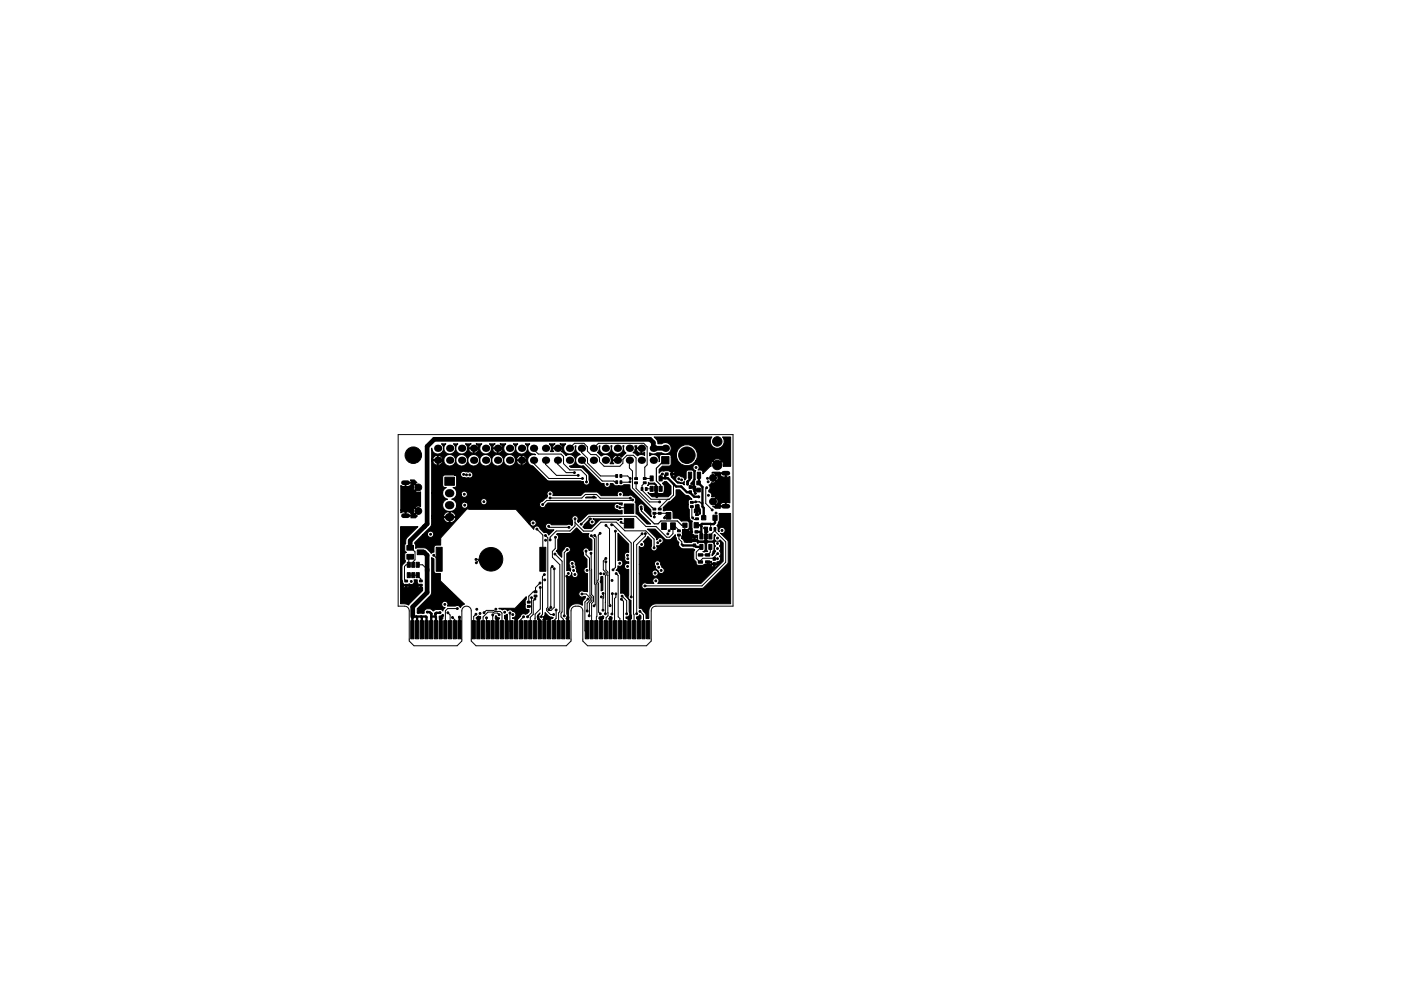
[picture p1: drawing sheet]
<svg xmlns="http://www.w3.org/2000/svg" width="297mm" height="210mm" viewBox="0 0 297 210" stroke-linecap="round" stroke-linejoin="round" font-family="sans-serif">
<g fill="none" stroke="#000" stroke-width=".21">
<path d="M84.4 92.2h71v36.4h-16.3a1 1 0 0 0-1 1v6.4l-1 1h-12.5l-1-1v-6.4a1 1 0 0 0-1-1h-.5a1 1 0 0 0-1 1v6.4l-1 1h-19.2l-1-1v-6.4a1 1 0 0 0-1-1 1 1 0 0 0-1 1v6.4l-1 1h-9.1l-1-1v-6.4a1 1 0 0 0-1-1h-1.4zM113.1 97.6v.7l3.3 3.2h7.1M113.1 95.1v.2l1 1h4.8l.6 .6v1.5l1.3 1.3h2.4l1.1 1.2v1.4M115.7 97.6v.9l2.3 2.4h4.6M118.2 97.6v.8l1.8 1.9h1.8M120.7 95.1l1.1-1h2l.7 .7v.9l.8 .7h1.1l.7 .7v.8l1 1h3.3l.7-.6v-.8l.8-.9h1.4l.6 .6v4.3M123.3 95.1v.9l1.3 1.2v1l2.7 2.8h3.4M123.3 97.6l4.4 4.5h2.5l.2 .2h.4M125.8 97.6v.8M125.8 95.1l1.1-1h9.6l.7 .7v3.8l-.5 .5v2.4M133.4 97.6v1.7l.7 .6v3.6l4.6 4.5M138.5 97.6v.4"/>
<path d="M87 118.1v.3l-.3 .3v1.1h-.6l-.3 .4v2.7l.3 .4M87 116.2h.1l.9 .9v1.7l-.4 .3v.7M88.6 119.8h1l1 1M92 117.8l.8 .9h.3M100.9 118.7h3.2M100.9 118.7h.1M101.7 118.7l-.7 .7M113.8 112.3l1.3 1.2v5.2M115.7 113.6l.4 .5v14.8l-.2 .2v.5l.8 .8h.7M116.3 111.7l.2 .2h4.1M116.6 105.6l6.8 .1 .7-.8h2.4l.7 .8h6.4M117.7 117.5l1.5 1.6v10.7l-.3 .3v.8l.5 .5v2.9"/>
<path d="M117.8 114l-.1 2.4-.6 .6v1.2l1.6 1.6v10l-.3 .2v4.3M120.3 116.6l-.7 .6v13.5M121.9 110.9l1.8 1.8h1.8l1.9-1.9h3.2l1.9 1.8h4.4l1.8 1.8v1.8M121.9 110.1v1.5l-1.1 1.1h-2.9l-1.3 1.3v.5M123.2 111.2l1.7-1.7h9.9l2.2 2.2h2.1l2.3 2.3h.5l.8-.8v-1.6h.4l.8 1M124.2 116.9v.8l.8 .7 .1 7.9 .4 .4v.8l-.5 .5-.1 2.7M125.3 117.4l.1 8.8 .4 .4v1l-.4 .4v6.3M125.4 113.7l.6 .6v9.6l.2 .1v4.3l-.3 .2M126.1 113.6l.3 .3v9.8l.2 .2-.2 10.3M127.2 113.2l-.4 .3-.1 10.1 .2 .2v6.1l.4 .3M128.4 118.5l-.5 .5v1.9l.6 .6v.5l-.1 .2v8M128.4 119.2v1.7l.5 .5v9.2l-.4 .5-.1 3.2"/>
<path d="M128.5 111.5l.7 .7v15.9l.2 .4M129.7 111.3h.3l3.8 3.9v11.5M130.5 112.7v7.7l-.5 .5M131.4 107.7h1.8l.2 .2M131.6 101h1.5l.5 .5M131.7 110.8l.2 .2h1.5M133.6 102.2l-2 .1M134.1 106.1l-18.2 .1-.8 .8M134.9 102.4v1.2l2.8 2.9h2.2M136.1 113.3l-1.8 1.8 .1 19.2M136.6 102.4l-.5 .6v1l1.9 1.9h3.9l.9-.9M136.7 101.5h.1"/>
<path d="M136.7 101.5h1.5M136.8 113.2v.5l-1.8 1.9v14.6M138.2 103.7h-1.1l-.1 .2M138.7 109.7h.1M138.7 109.7v-.8h2.5l.5 .5h-.6l-.2 .5M139.9 108.9v.2M140.5 100.6l-.4 .2v.7M141.6 105.9l-1.7 1.8v.3M142.8 105h.1M142.8 102.7v2.3M142.9 107.9h.1M142.9 106.4h.1"/>
<path d="M143.9 113.5v.8l.7 .7v.5M144.4 107.9h.1M144.4 106.4h.1M146.7 107.5v2.2l.5 .5h.4l.2-.1M147.5 106.5l-.8 .1M147.6 108.5l.2 .7M148.7 116l-1.1 1.1v1.4l.8 .7h.1v-.2l.5-.6h2.3l.1 .2v-.4l.8-.7M149.7 114.8h2.9l.5 .5v3.4l-.9 1h-1.7l-.5-.6M149.8 103.5l-.2 .2v3.1l1.4 1.4M150.6 116v1.2l-.6 .5h-1.5M150.7 111.2v1M151.6 112.5l-1 1v.3"/>
<path d="M151.7 112.2l-.1 .5 2.3 2.3v4.3l-5.1 5h-12.1M152.1 119.7h.1M86.1 124.9h.1M86.7 122h1.9l.6 .9v.4M89.2 124.2h-3.1v.7M93.3 130h.1M93.9 130.6h.1M95 130l.4 .5v3.8M95.9 131l.5 .5v2.8M97 129.1h-2.1l-.5 .5v4.7M100.9 130.3l-.5 .5v3.5M102.6 130l.5-.5h1.6l.2 .2h1.2l.3 .4v4.2"/>
<path d="M103.2 131.1v2.9l.2 .3M104.5 130.5l-.1 3.8M105.8 130.4l-.3-.3h-.7l-.3-.2h-1l-1.1 1v3.4M108.1 130v3.9l.3 .4M111 130.9l-.6 .5v2.9l.1-.1M112.1 128.7h.6M112.7 126.8v3.2l-.8 .9M113.5 131.2h-.1M113.5 126.5v.5l-.4 .4v2.9l-.7 .7v3.3M113.6 125.6h-.6l-.9 .9v1.3M114.5 123.7l-1 1v.9M114.5 124.6v4.6l-1 1.1-.1 3.9"/>
<path d="M115 124.4h.1M115.4 121.9l-.4 .4v8l-.2 .3v.3M117.1 120.2l-.3 .3v8.4M117.5 120.7v8.2l-.7 .6-.4-.2M117.9 129.4v1.8l-.5 .5v2.6M120.4 130.9v.1M123.4 126h.9l.8 .9v.4l-.6 .7v1.6M124.7 127.1l-.7 .7v6l.4 .5M126.4 134.2v.1M127.4 134.2v.1M127.9 125.9l.1 1-.2 .1v2.5M129.2 121.2h.1"/>
<path d="M129.2 122.3h.1M129.4 131h.1M129.8 126l-.1 4.3M130.6 126v.7l-.3 .3v7.1l.1 .2M130.6 121.7l.5 .4v8.8l.3 .3v3.1M131.8 127.1l.4 .5v6.4l.2 .3M131.9 126.5l1 1v2.7M133.4 131h.1M135.4 134.2v.1M135.7 129.7l.7 .8v3.8"/>
</g>
<g fill="#000" stroke="#000" stroke-width=".21">
<path d="M140.3 96.9h1.5v1.5h-1.5zM86.3 117.6h1.4v1h-1.4zM86.3 115.7h1.4v1h-1.4zM88.5 116.7h1.4v1h-1.4zM94.3 101.2h2v1.8h-2zM130.5 100.7h.4v.6h-.4zM130.5 102h.4v.6h-.4zM131.4 100.7h.4v.6h-.4zM131.5 102h.3v.6h-.3zM132.4 110h2v2h-2zM132.4 106.9h2v2h-2zM134.6 101.3h.6v.4h-.6z"/>
<path d="M134.6 102.2h.6v.4h-.6zM135.9 103.5h.4v.6h-.4zM136.8 103.5h.4v.6h-.4zM136.4 102.2h.6v.4h-.6zM136.4 101.3h.6v.4h-.6zM138.4 107.8h.6v.4h-.6zM138.4 108.7h.6v.4h-.6zM137.8 103.2h.7v1h-.7zM137.8 101h.7v1h-.7zM138.8 103.2h.6v1h-.6zM139.6 107.8h.6v.4h-.6zM139.6 108.7h.6v.4h-.6z"/>
<path d="M139.7 103.2h.7v1h-.7zM139.7 101h.7v1h-.7zM141.1 100.3h.6v.5h-.6zM140.3 110.9h1v1.4h-1zM142.2 100.3h.6v.5h-.6zM141.2 108.7h1v1.4h-1zM142.2 110.9h1v1.4h-1zM143.6 113.3h.6v.4h-.6zM143.6 112.4h.6v.4h-.6zM144.8 111h.9v.9h-.9zM146.4 106.4h.6v.4h-.6zM146.4 107.3h.6v.4h-.6z"/>
<path d="M146.1 104.1h.5v.6h-.5zM146.1 103h.5v.6h-.5zM145.9 100.2h.7v1.3h-.7zM146.2 112.6h.6v.5h-.6zM147.2 110.9h.9v1.1h-.9zM147 115.4h.5v.6h-.5zM147 114.3h.5v.6h-.5zM147.7 102.1h.8v.8h-.8zM147.7 103.6h.8v.8h-.8zM147.3 112.6h.6v.5h-.6zM147.5 109.9h.6v.4h-.6zM147.5 109h.6v.4h-.6z"/>
<path d="M148.4 113.3h.6v1.1h-.6zM148.4 115.5h.6v1.1h-.6zM147.8 100.2h.7v1.3h-.7zM148.8 109.4h.8v.9h-.8zM148.1 119h.9v.5h-.9zM148.1 117.5h.9v.5h-.9zM149.3 113.3h.7v1.1h-.7zM149.6 117.5h.9v.5h-.9zM149.6 119h.9v.5h-.9zM150.3 113.3h.6v1.1h-.6zM150.3 115.5h.6v1.1h-.6zM150.5 111.9h.4v.6h-.4z"/>
<path d="M151.2 109.3h.8v1.1h-.8zM151.2 118.3h.5v.6h-.5zM151.2 119.4h.5v.6h-.5zM151.4 111.9h.4v.6h-.4zM85.8 123.1h.6v.4h-.6zM85.8 124h.6v.4h-.6zM86.3 121.5h.7v1.1h-.7zM86.3 119.3h.7v1.1h-.7zM87.1 131.7h.7v3.8h-.7zM87.3 121.5h.6v1.1h-.6zM87.3 119.3h.6v1.1h-.6zM88.1 131.7h.7v3.8h-.7z"/>
<path d="M88.2 121.5h.7v1.1h-.7zM88.2 119.3h.7v1.1h-.7zM88.9 123.1h.6v.4h-.6zM88.9 124h.6v.4h-.6zM89.1 131.7h.7v3.8h-.7zM90.1 131.7h.7v3.8h-.7zM91.1 131.7h.7v3.8h-.7zM92.1 131.7h.7v3.8h-.7zM92.5 116.1h1.3v5.1h-1.3zM93.1 131.7h.7v3.8h-.7zM94.1 131.7h.7v3.8h-.7zM95.1 131.7h.7v3.8h-.7z"/>
<path d="M96.1 131.7h.7v3.8h-.7zM97.1 131.7h.7v3.8h-.7zM100.1 131.7h.7v3.8h-.7zM101.1 131.7h.7v3.8h-.7zM102.1 131.7h.7v3.8h-.7zM103.1 131.7h.7v3.8h-.7zM104.1 131.7h.7v3.8h-.7zM105.1 131.7h.7v3.8h-.7zM106.1 131.7h.7v3.8h-.7zM107.1 131.7h.7v3.8h-.7zM108.1 131.7h.7v3.8h-.7zM109.1 131.7h.7v3.8h-.7z"/>
<path d="M110.1 131.7h.7v3.8h-.7zM111.1 131.7h.7v3.8h-.7zM111.8 127.6h.6v.4h-.6zM111.8 128.5h.6v.4h-.6zM112.1 131.7h.7v3.8h-.7zM113.1 131.7h.7v3.8h-.7zM113.2 125.4h.6v.4h-.6zM113.2 126.3h.6v.4h-.6zM114.1 131.7h.7v3.8h-.7zM114.5 116.1h1.2v5.1h-1.2zM115.1 131.7h.7v3.8h-.7zM116.1 131.7h.7v3.8h-.7z"/>
<path d="M117.1 131.7h.7v3.8h-.7zM118.1 131.7h.7v3.8h-.7zM119.1 131.7h.7v3.8h-.7zM120.1 131.7h.7v3.8h-.7zM124.1 131.7h.7v3.8h-.7zM125.1 131.7h.7v3.8h-.7zM126.1 131.7h.7v3.8h-.7zM127.1 131.7h.7v3.8h-.7zM128.1 131.7h.7v3.8h-.7zM129.1 131.7h.7v3.8h-.7zM130.1 131.7h.7v3.8h-.7zM131.1 131.7h.7v3.8h-.7z"/>
<path d="M132.1 131.7h.7v3.8h-.7zM133.1 131.7h.7v3.8h-.7zM134.1 131.7h.7v3.8h-.7zM135.1 131.7h.7v3.8h-.7zM136.1 131.7h.7v3.8h-.7zM137.1 131.7h.7v3.8h-.7z"/>
<circle cx="87.6" cy="96.6" r="1.75"/>
<circle cx="145.6" cy="96.6" r="1.75"/>
<circle cx="147.6" cy="99.2" r=".2"/>
<circle cx="152.1" cy="93.7" r="1"/>
<circle cx="152.1" cy="98.7" r="1"/>
<circle cx="86" cy="112.5" r=".2"/>
<circle cx="88.7" cy="103.4" r=".72"/>
<circle cx="88.7" cy="108.4" r=".73"/>
<circle cx="91.3" cy="113.4" r=".2"/>
<circle cx="92" cy="117.8" r=".2"/>
<circle cx="98.3" cy="100.6" r=".2"/>
<circle cx="98.4" cy="104.9" r=".2"/>
<circle cx="98.5" cy="107.2" r=".2"/>
<circle cx="98.9" cy="100.7" r=".2"/>
<circle cx="99.6" cy="100.7" r=".2"/>
<circle cx="99.9" cy="106.8" r=".2"/>
<circle cx="100.5" cy="106.8" r=".2"/>
<circle cx="100.9" cy="118.7" r=".2"/>
<circle cx="101" cy="119.4" r=".2"/>
<circle cx="102.6" cy="106.4" r=".2"/>
<circle cx="104.1" cy="118.7" r="2.5"/>
<circle cx="113" cy="111" r=".2"/>
<circle cx="113.8" cy="112.3" r=".2"/>
<circle cx="115" cy="107" r=".2"/>
<circle cx="115.7" cy="113.6" r=".2"/>
<circle cx="115.7" cy="114.6" r=".2"/>
<circle cx="116.3" cy="111.7" r=".2"/>
<circle cx="116.6" cy="105.6" r=".2"/>
<circle cx="116.6" cy="104.8" r=".2"/>
<circle cx="116.6" cy="114.5" r=".2"/>
<circle cx="117.7" cy="117.5" r=".2"/>
<circle cx="117.8" cy="114" r=".2"/>
<circle cx="120.3" cy="116.6" r=".2"/>
<circle cx="120.4" cy="115.3" r=".2"/>
<circle cx="120.6" cy="111.9" r=".2"/>
<circle cx="121.2" cy="107.5" r=".2"/>
<circle cx="121.3" cy="119.5" r=".2"/>
<circle cx="121.8" cy="100.3" r=".2"/>
<circle cx="121.9" cy="110.1" r=".2"/>
<circle cx="122.6" cy="100.9" r=".2"/>
<circle cx="123.2" cy="111.2" r=".2"/>
<circle cx="123.5" cy="101.5" r=".2"/>
<circle cx="124.3" cy="116.9" r=".2"/>
<circle cx="124.3" cy="102.3" r=".2"/>
<circle cx="125.1" cy="110.1" r=".2"/>
<circle cx="125.3" cy="117.4" r=".2"/>
<circle cx="125.4" cy="113.7" r=".2"/>
<circle cx="125.6" cy="110.7" r=".2"/>
<circle cx="125.9" cy="105.5" r=".2"/>
<circle cx="126.1" cy="113.6" r=".2"/>
<circle cx="127.2" cy="113.2" r=".2"/>
<circle cx="128.4" cy="119.2" r=".2"/>
<circle cx="128.4" cy="118.5" r=".2"/>
<circle cx="128.5" cy="111.5" r=".2"/>
<circle cx="128.7" cy="102.8" r=".2"/>
<circle cx="129.7" cy="111.3" r=".2"/>
<circle cx="130.5" cy="112.7" r=".2"/>
<circle cx="130.9" cy="107.5" r=".2"/>
<circle cx="131.4" cy="119.5" r=".2"/>
<circle cx="131.4" cy="107.7" r=".2"/>
<circle cx="131.5" cy="104.9" r=".2"/>
<circle cx="131.7" cy="110.8" r=".2"/>
<circle cx="133" cy="117.8" r=".2"/>
<circle cx="133.1" cy="118.5" r=".2"/>
<circle cx="133.6" cy="102.2" r=".2"/>
<circle cx="133.6" cy="101.5" r=".2"/>
<circle cx="133.7" cy="105.7" r=".2"/>
<circle cx="134.1" cy="106.1" r=".2"/>
<circle cx="135.9" cy="107.6" r=".2"/>
<circle cx="136" cy="108" r=".2"/>
<circle cx="136" cy="115.5" r=".2"/>
<circle cx="136.1" cy="113.3" r=".2"/>
<circle cx="136.3" cy="110" r=".2"/>
<circle cx="136.8" cy="113.2" r=".2"/>
<circle cx="136.9" cy="118.2" r=".2"/>
<circle cx="138.2" cy="117.3" r=".2"/>
<circle cx="138.7" cy="116.2" r=".2"/>
<circle cx="138.7" cy="109.7" r=".2"/>
<circle cx="139.2" cy="105.4" r=".2"/>
<circle cx="139.4" cy="119.6" r=".2"/>
<circle cx="139.5" cy="115.1" r=".2"/>
<circle cx="139.9" cy="106.5" r=".2"/>
<circle cx="140" cy="114.7" r=".2"/>
<circle cx="140.4" cy="100.6" r=".2"/>
<circle cx="140.9" cy="109.9" r=".2"/>
<circle cx="141" cy="104.3" r=".2"/>
<circle cx="141.6" cy="113.3" r=".2"/>
<circle cx="141.9" cy="112.6" r=".2"/>
<circle cx="141.9" cy="103.3" r=".2"/>
<circle cx="142.9" cy="106.4" r=".2"/>
<circle cx="142.9" cy="107.9" r=".2"/>
<circle cx="143.9" cy="101.6" r=".2"/>
<circle cx="144.4" cy="106.4" r=".2"/>
<circle cx="144.4" cy="107.9" r=".2"/>
<circle cx="144.5" cy="101.8" r=".2"/>
<circle cx="144.8" cy="113.8" r=".2"/>
<circle cx="145.2" cy="112.4" r=".2"/>
<circle cx="145.8" cy="102.7" r=".2"/>
<circle cx="145.8" cy="102.2" r=".2"/>
<circle cx="146.9" cy="109.9" r=".2"/>
<circle cx="147.4" cy="104.7" r=".2"/>
<circle cx="147.5" cy="106.5" r=".2"/>
<circle cx="147.6" cy="108.5" r=".2"/>
<circle cx="148.1" cy="105.4" r=".2"/>
<circle cx="149.4" cy="112" r=".2"/>
<circle cx="149.8" cy="103.5" r=".2"/>
<circle cx="150" cy="101.5" r=".2"/>
<circle cx="150.1" cy="102.2" r=".2"/>
<circle cx="150.2" cy="105.1" r=".2"/>
<circle cx="151" cy="108.2" r=".2"/>
<circle cx="151.2" cy="101.4" r=".72"/>
<circle cx="151.2" cy="106.4" r=".72"/>
<circle cx="151.8" cy="108.9" r=".2"/>
<circle cx="152.1" cy="119.7" r=".2"/>
<circle cx="152.1" cy="115.3" r=".2"/>
<circle cx="152.1" cy="114.2" r=".2"/>
<circle cx="152.1" cy="116.4" r=".2"/>
<circle cx="152.1" cy="118.5" r=".2"/>
<circle cx="152.2" cy="117.5" r=".2"/>
<circle cx="153.1" cy="112.5" r=".2"/>
<circle cx="86.1" cy="124.9" r=".2"/>
<circle cx="87.2" cy="123.4" r=".2"/>
<circle cx="88.7" cy="129.9" r=".2"/>
<circle cx="89.7" cy="129.9" r=".2"/>
<circle cx="90.6" cy="129.9" r=".2"/>
<circle cx="91.4" cy="130.2" r=".2"/>
<circle cx="92.3" cy="130.2" r=".2"/>
<circle cx="93.3" cy="130" r=".2"/>
<circle cx="93.3" cy="130.9" r=".2"/>
<circle cx="93.9" cy="130.6" r=".2"/>
<circle cx="94.3" cy="128.2" r=".2"/>
<circle cx="95" cy="130" r=".2"/>
<circle cx="95.9" cy="131" r=".2"/>
<circle cx="97" cy="129.1" r=".2"/>
<circle cx="97.4" cy="130.9" r=".2"/>
<circle cx="100.9" cy="130.3" r=".2"/>
<circle cx="101.1" cy="129.3" r=".2"/>
<circle cx="101.5" cy="130.9" r=".2"/>
<circle cx="101.8" cy="130.2" r=".2"/>
<circle cx="102.6" cy="130" r=".2"/>
<circle cx="103.2" cy="131.1" r=".2"/>
<circle cx="104.5" cy="130.5" r=".2"/>
<circle cx="105.1" cy="129.2" r=".2"/>
<circle cx="105.4" cy="131.3" r=".2"/>
<circle cx="105.8" cy="130.4" r=".2"/>
<circle cx="107" cy="129.9" r=".2"/>
<circle cx="107.4" cy="131.1" r=".2"/>
<circle cx="108.1" cy="130" r=".2"/>
<circle cx="108.7" cy="130.4" r=".2"/>
<circle cx="109.4" cy="131.1" r=".2"/>
<circle cx="111" cy="130.9" r=".2"/>
<circle cx="111.9" cy="130.9" r=".2"/>
<circle cx="112.7" cy="126.8" r=".2"/>
<circle cx="113.4" cy="127.1" r=".2"/>
<circle cx="114.1" cy="130.9" r=".2"/>
<circle cx="114.5" cy="123.7" r=".2"/>
<circle cx="114.6" cy="124.6" r=".2"/>
<circle cx="114.8" cy="130.9" r=".2"/>
<circle cx="115.4" cy="121.9" r=".2"/>
<circle cx="115.4" cy="130.9" r=".2"/>
<circle cx="115.5" cy="123" r=".2"/>
<circle cx="116.4" cy="129.3" r=".2"/>
<circle cx="116.8" cy="128.9" r=".2"/>
<circle cx="117.1" cy="120.2" r=".2"/>
<circle cx="117.4" cy="130.4" r=".2"/>
<circle cx="117.5" cy="120.7" r=".2"/>
<circle cx="117.9" cy="129.4" r=".2"/>
<circle cx="119.6" cy="130.7" r=".2"/>
<circle cx="120.2" cy="122.3" r=".2"/>
<circle cx="120.4" cy="130.9" r=".2"/>
<circle cx="120.5" cy="121.7" r=".2"/>
<circle cx="121.5" cy="120.2" r=".2"/>
<circle cx="121.6" cy="121" r=".2"/>
<circle cx="121.9" cy="121.9" r=".2"/>
<circle cx="123.4" cy="126" r=".2"/>
<circle cx="124.5" cy="121" r=".2"/>
<circle cx="124.5" cy="129.6" r=".2"/>
<circle cx="124.7" cy="127.1" r=".2"/>
<circle cx="124.9" cy="130.7" r=".2"/>
<circle cx="126" cy="128.5" r=".2"/>
<circle cx="127.3" cy="130.2" r=".2"/>
<circle cx="127.3" cy="121.7" r=".2"/>
<circle cx="127.4" cy="131.1" r=".2"/>
<circle cx="127.5" cy="123.4" r=".2"/>
<circle cx="127.5" cy="126.6" r=".2"/>
<circle cx="127.8" cy="129.5" r=".2"/>
<circle cx="127.9" cy="125.9" r=".2"/>
<circle cx="128.1" cy="121.7" r=".2"/>
<circle cx="128.4" cy="130.2" r=".2"/>
<circle cx="129.4" cy="128.5" r=".2"/>
<circle cx="129.4" cy="131" r=".2"/>
<circle cx="129.7" cy="130.3" r=".2"/>
<circle cx="129.8" cy="123.1" r=".2"/>
<circle cx="129.8" cy="126" r=".2"/>
<circle cx="130" cy="120.9" r=".2"/>
<circle cx="130.6" cy="126" r=".2"/>
<circle cx="130.6" cy="121.7" r=".2"/>
<circle cx="131.7" cy="127.1" r=".2"/>
<circle cx="131.9" cy="126.5" r=".2"/>
<circle cx="132.9" cy="130.2" r=".2"/>
<circle cx="133.1" cy="120.2" r=".2"/>
<circle cx="133.4" cy="131" r=".2"/>
<circle cx="133.8" cy="126.7" r=".2"/>
<circle cx="135" cy="130.2" r=".2"/>
<circle cx="135.4" cy="131" r=".2"/>
<circle cx="135.7" cy="129.7" r=".2"/>
<circle cx="136.7" cy="124.3" r=".2"/>
<circle cx="138.9" cy="121.6" r=".2"/>
<circle cx="139.1" cy="123.2" r=".2"/>
<circle cx="139.6" cy="120.4" r=".2"/>
<circle cx="140.2" cy="121" r=".2"/>
</g>
<path d="M95.2 104.6h.3M95.2 107.2h.3M95.2 109.7h.3" fill="none" stroke="#000" stroke-width="1.7"/>
<path d="M141.1 95.1h-2.6v-1.2l-.7-.7h-45.7l-1.5 1.5v16.5l-3.6 3.5v1.5M85.5 109.4h.9M85.5 102.4h.9M89.2 117.2h.7l.7 .6v7.9l-3.1 3.1v2M90 111.7h.1M145.6 113.2v1.4M145.6 114.6h.1M146.5 114.6h-.9M153.4 100.4h.9M153.4 107.4h.9" fill="none" stroke="#000" stroke-width="1"/>
<g fill="#000">
<circle cx="92.8" cy="97.6" r=".77"/>
<circle cx="92.8" cy="95.1" r=".77"/>
<circle cx="95.3" cy="97.6" r=".77"/>
<circle cx="95.3" cy="95.1" r=".77"/>
<circle cx="97.9" cy="97.6" r=".77"/>
<circle cx="97.9" cy="95.1" r=".77"/>
<circle cx="100.4" cy="95.1" r=".77"/>
<circle cx="100.4" cy="97.6" r=".77"/>
<circle cx="103" cy="97.6" r=".77"/>
<circle cx="103" cy="95.1" r=".77"/>
<circle cx="105.5" cy="97.6" r=".77"/>
<circle cx="105.5" cy="95.1" r=".77"/>
<circle cx="108" cy="97.6" r=".77"/>
<circle cx="108" cy="95.1" r=".77"/>
<circle cx="110.6" cy="97.6" r=".77"/>
<circle cx="110.6" cy="95.1" r=".77"/>
<circle cx="113.1" cy="97.6" r=".77"/>
<circle cx="113.1" cy="95.1" r=".77"/>
<circle cx="115.7" cy="97.6" r=".77"/>
<circle cx="115.7" cy="95.1" r=".77"/>
<circle cx="118.2" cy="97.6" r=".77"/>
<circle cx="118.2" cy="95.1" r=".77"/>
<circle cx="120.7" cy="95.1" r=".77"/>
<circle cx="120.7" cy="97.6" r=".77"/>
<circle cx="123.3" cy="95.1" r=".77"/>
<circle cx="123.3" cy="97.6" r=".77"/>
<circle cx="125.8" cy="97.6" r=".77"/>
<circle cx="125.8" cy="95.1" r=".77"/>
<circle cx="128.4" cy="97.6" r=".77"/>
<circle cx="128.4" cy="95.1" r=".77"/>
<circle cx="130.9" cy="97.6" r=".77"/>
<circle cx="130.9" cy="95.1" r=".77"/>
<circle cx="133.4" cy="97.6" r=".77"/>
<circle cx="133.4" cy="95.1" r=".77"/>
<circle cx="136" cy="97.6" r=".77"/>
<circle cx="136" cy="95.1" r=".77"/>
<circle cx="138.5" cy="97.6" r=".77"/>
<circle cx="138.5" cy="95.1" r=".77"/>
<circle cx="141.1" cy="95.1" r=".77"/>
</g>
<g fill="none" stroke="#000" stroke-width=".5">
<path d="M139.1 103.7v.8l.4 .4h1.3l.2-.3v-.3M140.1 101.5h1.5l1.8 1.7h1l1.2 1.2h.8l.8 1h1M141.4 100.6l-.4 .3v.6M144.6 115.5l.2 .2h2.5l.3 .3h1.1M144.8 113.8l.8 .8M145.2 112.4v.4l.5 .5h.8v-.5M145.6 113.2v.5M146.3 101.7l-.5 .5v.5M146.3 103.3h.6l.6 .7h.6M146.5 114.6h.7M147.6 111.4h.9M147.6 112.8h.7l.4 .4v.6"/>
<path d="M148.2 100.4l-.1 2.1 .8 .8v4.2l.3 .2v2.1M148.5 111.4l.2 .2v1.6M149.4 112l.3 .3v2.5l-1.7 .1-.3-.3h-.5M151.6 109.8v1.1l-.3 .3-2.5-.1-.3 .3M87.4 134.3l.1-3.5h2.8l.1 .1v3.4M88.3 130.8l.1 .2v3.3M89.3 130.8l.1 .2v3.3M90.6 129.9h.5l.3 .3v4.1M91.4 130.8h.9M91.4 130.8h.1M92.3 130.8l.1 3.5M93.3 130h-.8l-.2 .2v.6"/>
<path d="M93.3 130.9l.1 3.4M97.4 130.9v3.4M101.5 130.9l-.1 3.4M105.4 131.3v3M107.4 131.1v3.2M109.4 131.1v3.2M114.1 130.9v.4l.3 .3v2.7M115.4 130.9v3.4M115.4 130.9l1 .1v3.3M115.4 130.9h.1M120.4 130.9v3.4M127.4 131.1v3.1"/>
<path d="M129.4 131v3.3M133.4 131v3.3M135.4 131v3.2"/>
</g>
<path d="M138.5 97.6h.1M141.1 97.6h-.2l-1.7 1.7v2.7l.9 .9v.8M136 108v.4l2.7 2.7h.8l.6-.6h3.5l.9 .9h.7M146.3 100.8v.9M147.5 106.5h.8l.5 .4 .1-.2" fill="none" stroke="#000" stroke-width=".25"/>
<path d="M85 103l.9 .2v-.7h.2v.7h1.5v.5l.3 .4 .7-.7-.7-.6-.3 .4h-1.1l.6-.3 .1-.4h-1.3v-.2h1.3l-.2-.5h.8l.6 .6-.4 .3 .8 .7-.8 .8a.84 .84 0 0 0 1.2 .2v3.1a.82 .82 0 0 0-1.2 .2l.8 .7-.8 .8 .5 .3-.4 .4h-1l.1-.4h-1.3v-.9h.2v.7h1.1v-.1a1.48 1.48 0 0 0-1.7-.6l-.5 .2v-.6h2.6v.5l.3 .4 .7-.7-.7-.6-.3 .4h-2.6zM150.9 100.4l.2-.2 2.8 .1v.9l.8-.1v5.6l-.8-.1 .1 .9h-1.3v.3h-1.1l-.5-.3 .7-.3 2 .1v-.7a.94 .94 0 0 0-1.2 .6h-.8l-.7-.8h.2l.6 .7a.8 .8 0 0 0 0-1.3l-.6 .6h-.2l.7-.7a.8 .8 0 0 0-.9-.3 .71 .71 0 0 0-.6-1v-.4a.71 .71 0 0 0 0-1.1l.5-.5a.77 .77 0 0 0 1-.2l-.7-.8h.2l.6 .7a.8 .8 0 0 0 0-1.3l-.6 .6h-.2l.7-.8 .8 .1a.95 .95 0 0 0 1.2 .5v-.7l-2 .1-.4-.3z" fill="#000" stroke="#000" stroke-width=".25"/>
<g fill="#000" stroke="#000" stroke-width=".22">
<path d="M91.5 95.1a1.25 1.25 0 0 0 1.8 1.1 1.25 1.25 0 0 0 .3-2h.9h-.1a1.24 1.24 0 0 0 .1 1.8 1.24 1.24 0 0 0 1.7-.1 1.24 1.24 0 0 0-.1-1.7h1h-.1a1.24 1.24 0 0 0 .3 2 1.24 1.24 0 0 0 1.8-.8h.3l.4 .6 .4 .2 .1-.1v-.9h.2v.9a.82 .82 0 0 0 .9-.9h-2v.2h-.3l-.1-.8-.3-.4h1.2a.78 .78 0 0 0-.5 .8h2l-.1-.5-.4-.3h1.3a1.24 1.24 0 0 0 .1 2 1.24 1.24 0 0 0 1.9-.8h.2l.5 .6 .3 .2 .2-.1v-.9h.2v.9a.82 .82 0 0 0 .9-.9h-2l-.1 .2h-.2l-.1-.8-.3-.4h1.2a.78 .78 0 0 0-.5 .8h2l-.1-.5-.4-.3h1.2a1.23 1.23 0 0 0-.1 1.8 1.23 1.23 0 0 0 1.8 0 1.23 1.23 0 0 0-.1-1.8h1h-.1a1.24 1.24 0 0 0 0 1.8 1.24 1.24 0 0 0 1.8-.1 1.24 1.24 0 0 0-.1-1.7h.9h-.1a1.22 1.22 0 0 0-.2 1.5 1.22 1.22 0 0 0 1.3 .6l.2 .2-.4-.1a1.22 1.22 0 0 0-1.2 1.1 1.22 1.22 0 0 0 1.1 1.4l3.2 3.1 7.5 .2a.67 .67 0 0 0 .8 .7 .67 .67 0 0 0 .4-1l-.1-1.2-1.3-1.4-.3-.1h-2.2l-.3-.3a1.24 1.24 0 0 0 1.2-1.7 1.24 1.24 0 0 0-1.9-.5l-.7-.7-.3-.2 .2-.6h-2l.2 .6h-.7l.1-.2a1.18 1.18 0 0 0-.3-1.4h1.2l-.4 .3-.1 .5h2a.78 .78 0 0 0-.5-.8h1.2h-.1a1.25 1.25 0 0 0 .7 2.1 1.25 1.25 0 0 0 1.4-1.6l.2-.1a1.5 1.5 0 0 0 .9 1.9 1.22 1.22 0 0 0-.9 1.5 1.22 1.22 0 0 0 1.6 .8l3.6 3.6 .8 .2a.67 .67 0 0 0 .6 .8 .67 .67 0 0 0 .7-.8l.6 .1a.81 .81 0 0 0 1.2 .3l.6 .1 .4-.3 1.4 .1 .1 1 4.3 4.2 .1 1.6-1.5-1.5 .1-.3a.71 .71 0 0 0-.7-1 .71 .71 0 0 0-.7 1l.3 .9 2.3 2.4h-.7l-2-2-.4-.2v-2.1l-.2-.4a.75 .75 0 0 0-.4-1.2 .66 .66 0 0 0-.9-.1h-1.2l.1-.2a.67 .67 0 0 0-.8-.8 .67 .67 0 0 0-.5 1h-3.4l-.7-.7-.3-.1h-2.6l-.8 .7h-5.9l.1-.2a.7 .7 0 0 0-.9-.7 .7 .7 0 0 0-.3 1.1l-.1 .3-.5 .2-.5 .6a.67 .67 0 0 0-.6 .7 .67 .67 0 0 0 .6 .6 .67 .67 0 0 0 .7-.6l.4-.4h15.9l-.1 .5-.7-.3a.67 .67 0 0 0-1 .4 .67 .67 0 0 0 .7 .8 .78 .78 0 0 0 1 .2v.7l-7.2 .1-2 1.8-.2-.4a.67 .67 0 0 0-.1-.9 .67 .67 0 0 0-.9 0 .67 .67 0 0 0-.1 .9v.8l-.2 .2-.4-.3-.6 .1h-3.3a.68 .68 0 0 0-1.2 .1 .68 .68 0 0 0 .6 1h1.1l-1.1 1.1-.1-.3a.65 .65 0 0 0-.8-.2l-.9-.9a.67 .67 0 0 0-.8-.5 .67 .67 0 0 0-.5 .7l-1.1-1.2h.3a.67 .67 0 0 0 1 .4 .67 .67 0 0 0 0-1.1 .67 .67 0 0 0-1 .4v.3h-.3l-2.8-3-10.3-.1-5.5 6.1-.1 1.6-1.2 .1-.2 .3v1.1l-.6 .2a2.18 2.18 0 0 0-1.5-1.2h-1.4l-.4 .1-.2-1.2 1.7-1.6h1a.67 .67 0 0 0 1.1 .4 .67 .67 0 0 0 0-1.1 .67 .67 0 0 0-1.1 .4v.3h-1l1.1-1.1a2.05 2.05 0 0 0 .8-2.4l2.5 .1a1 1 0 0 0 1.2 .7v-1h.2v1l.2 .1a1 1 0 0 0 1-1.1l-5.1 .2v-.5h2.5l.1 .1h1.1v-1h.2v1h1.2v-.1a1.08 1.08 0 0 0-1.4-.9 1 1 0 0 0-1.2 .9h-2.5v-4.9h2.3l.4 1 .7 .3-.3 .1a1.35 1.35 0 0 0-.7 1.6 1.35 1.35 0 0 0 1.6 .9 1.28 1.28 0 0 0 1.3-1.2h1.1l.1 .3a.67 .67 0 0 0 1 0 .67 .67 0 0 0-.2-1h3.1l.1 .2a.67 .67 0 0 0 1.1 0 .67 .67 0 0 0-.4-1 .67 .67 0 0 0-.8 .8l-3.2-.1a.67 .67 0 0 0-.8 .8h-1.1v-.1a1.26 1.26 0 0 0-1-1.3 1.18 1.18 0 0 0 1-.9h1l.1 .2a.67 .67 0 0 0 1.1 0 .67 .67 0 0 0-.4-1 .67 .67 0 0 0-.8 .8h-1l-.1-.9-.7-.7h.5l.3-.4v-1.9l-.4-.3h1.2a.73 .73 0 0 0 .9 .5l1 .1a.67 .67 0 0 0 .8-.8 .67 .67 0 0 0-1.1-.4l-.4-.1a.73 .73 0 0 0-.8 0 .73 .73 0 0 0-.4 .7h-3.5l-.3 .4v1.8l.3 .4h.5l-.7 .7-.1 .5h-2.3v-6.7h.2l.5 .6 .3 .2h.2v-1h.2v1a.82 .82 0 0 0 .9-1h-2l-.1 .2h-.2v-.3h2.6l.1 .5a1.28 1.28 0 0 0 1.4 .8 1.28 1.28 0 0 0 1-1.3 1.27 1.27 0 0 0 1.3 1.3 1.27 1.27 0 0 0 1.3-1.3 1.27 1.27 0 0 0 1.2 1.3 1.27 1.27 0 0 0 1.3-1.3 1.27 1.27 0 0 0 1.3 1.3 1.27 1.27 0 0 0 1.2-1.3 1.27 1.27 0 0 0 1.3 1.3 1.27 1.27 0 0 0 1.3-1.3 1.25 1.25 0 0 0 1.1 1.3 1.25 1.25 0 0 0 1.3-1h.3l.4 .6 .4 .2h.2v-1h.2v1a.82 .82 0 0 0 .9-1h-2l-.1 .2h-.3v-.5h.3l.1 .2h.9v-1h.2v1h.9a1.05 1.05 0 0 0-1-1 1.05 1.05 0 0 0-1.1 .8h-.3v-.2a1.28 1.28 0 0 0-1.4-.8 1.28 1.28 0 0 0-1 1.2 1.27 1.27 0 0 0-1.3-1.2 1.27 1.27 0 0 0-1.3 1.2 1.27 1.27 0 0 0-1.2-1.2 1.27 1.27 0 0 0-1.3 1.2 1.27 1.27 0 0 0-1.3-1.2 1.27 1.27 0 0 0-1.3 1.2 1.27 1.27 0 0 0-1.2-1.2 1.27 1.27 0 0 0-1.3 1.2 1.26 1.26 0 0 0-1.3-1.2 1.26 1.26 0 0 0-1.2 1.2h-2.6v-.2h.2l.1 .2h.9v-1h.2v1h.9l.1-.2a1.12 1.12 0 0 0-1.1-.8 1.12 1.12 0 0 0-1.1 .8h-.2zM127.1 94.6h.1a1.24 1.24 0 0 0 1.2 1.7 1.24 1.24 0 0 0 1.1-1.7h.3a1.24 1.24 0 0 0 1.1 1.7 1.24 1.24 0 0 0 1.1-1.7h.3a1.17 1.17 0 0 0 .4 1.5l-.9 .9-.3-.2-.5-.2v1.1h-1.1l.2 .7h-.8l.2-.3 .1-.7h.2l.1 .2h.9v-1a.89 .89 0 0 0-1 .8h-.2a1.24 1.24 0 0 0-2.1-.6l-.8-.8a1.18 1.18 0 0 0 .3-1.3zM134.6 94.6h.4v.4h1.1v1.1l.6-.2v.7l-.2-.1a1.27 1.27 0 0 0-1.3 .2l-.5-.5-.5-.1 .4-.7h.3a.89 .89 0 0 0 1 .7v-.9h-.9l-.1 .2h-.3zM138.7 92.7h12.3a1.47 1.47 0 0 0 .1 2 1.47 1.47 0 0 0 2 0 1.47 1.47 0 0 0 .1-2h1.7v6.2h-1.5a1.02 1.02 0 0 0-.4-1.1l-.9 1-1-1-.2 .1-.1 1-.3 .1-1.5 1.5a.71 .71 0 0 0-.2-.7 .71 .71 0 0 0-.8-.1 .67 .67 0 0 0 0-1.1 .67 .67 0 0 0-1 .3 .67 .67 0 0 0 .5 .9l-.1 .4v1.5l-.1 .4v.9l.3 .3-.2 .5 .8 .1v.2h-.8l.1 .4 .2 .2h-.2l-.4-.4-.3-.9h-.6l.1-.2h.6l-.1-.4h-.3v-.3l.4-.5 .2-.5-.1-1.6-.4-.2-1 .1-.1 .4v1.3l-.3 .4a.65 .65 0 0 0-.8-.7 .67 .67 0 0 0-1.1 .1 .67 .67 0 0 0 .7 .9 .65 .65 0 0 0 1.1 0v.7l-.4-.3-1-.1-1.4-1.4 .1-.4h.1l.1 .4 .4-.1v-.3h-.7l.1-.6h.1v.4h.5l.1-.2-.2-.2-.9-.1-.3-.1-.9 .1a.74 .74 0 0 0-1 .4v-.8l.6-.7h1.4l.4-.1 .1-.4v-1.4h1.1a2.24 2.24 0 0 0 1.8 1.8 2.24 2.24 0 0 0 2.4-1.1h3.7l.8 .8 .8-.8a1.07 1.07 0 0 0-1.6 0h-3.7a2.25 2.25 0 0 0-1.6-3.3 2.25 2.25 0 0 0-2.6 2.6h-1.1l-.1-.5-.4-.1h-1.7l-.2 .3-.2 1.3a1.23 1.23 0 0 0-.5-1.4 1.23 1.23 0 0 0-1.5 .1v-.6a1.21 1.21 0 0 0 1.6 0h1a1.24 1.24 0 0 0 1.7-.1 1.24 1.24 0 0 0 0-1.7 1.24 1.24 0 0 0-1.7-.2h-.8l-.1-.6zM84.9 111.7h3.7l-2.5 2.7-.1 .9-.2 .4v1l.4 .5-.4 .2v1.2a.61 .61 0 0 1-.1 .9l-.5 .7 .1 2.9 .3 1h1.1v-.3a.68 .68 0 0 0 .9 .1 .68 .68 0 0 0 .2-.9h.7l.1 1 .7 .1v.5l.3 .1v.6l-3 3.1-.7-.3h-1v-3.8h.6l.3 .4 .2-.1v-.3h.2l.1 .4 .3-.1 .1-.3h1.9l.2 .3h.3v-.4l-4.2 .1zM91.5 118.3l.5 .3v2.6l.1 .3 1.3 .2v1.6l5.1 4.9-.6 .3-.3 .4a.65 .65 0 0 0-1-.3h-1.7a.67 .67 0 0 0-.4-1 .67 .67 0 0 0-.9 .5 .67 .67 0 0 0 .8 .8l-.5 .7a1.6 1.6 0 0 0-2 0 1.09 1.09 0 0 0-1.1-.5 1.09 1.09 0 0 0-.9 .8v.2h-1.4v-.9l2.9-3.1zM118 113.4l.2-.2h2.8l1.3-1.2 1.2 1.2 1.3 .1a.67 .67 0 0 0 .5 1l.2 .2v2.2l-.6 .1a.67 .67 0 0 0-.9-.5 .67 .67 0 0 0-.3 1l.1 .6 .7 .8v1.7a.66 .66 0 0 0-.7 .7 .66 .66 0 0 0 .7 .6v3.9l-.7-.1a.67 .67 0 0 0-.9 .1 .67 .67 0 0 0 0 .9 .67 .67 0 0 0 .9 .1l.4 .1-.2 .3a1.2 1.2 0 0 0-.5 1.4 1.85 1.85 0 0 0-2.9 1.2v1.9h-.4l-.2-.3a.66 .66 0 0 0 .2-.9v-8.1a.66 .66 0 0 0 .7 0 .66 .66 0 0 0 .2-.7l.1 .1a.69 .69 0 0 0 .5 .9 .69 .69 0 0 0 .8-.5l-.1-.5-.2-.2-.1-1.2-.2-.3a.7 .7 0 0 0-.8-.9 .7 .7 0 0 0-.3 1.2l.2 .6v.5l-.4-.2-.4 .1v-3.6l.2-.2a.67 .67 0 0 0 .5-.7 .67 .67 0 0 0-.6-.7 .67 .67 0 0 0-.7 .6l-.5 .5v1.2l-1.2-1.3 .4-.5v-2a.66 .66 0 0 0-.3-1zM123.9 111.3l1.2-1.2h.3a.67 .67 0 0 0-.4 1 .67 .67 0 0 0 1.1 0 .67 .67 0 0 0-.4-1l6.2 .1-.4-.1-.4 .4-.5-.3-3.4 .1-1.9 1.8h-1.4l-.3-.3zM124.3 105.4h1.9l.2 .2h-2.3zM131 113.1l2.3 2.3v1.8a.66 .66 0 0 0-.8 .2 .66 .66 0 0 0 0 .8 .66 .66 0 0 0 .1 .8 .66 .66 0 0 0 .7 .2v.4a.66 .66 0 0 0-.9 .6 .66 .66 0 0 0 .9 .6v5.5a.66 .66 0 0 0 .5 1l.1 4-.2 .2h-.5l-.5-.3v-.3a.67 .67 0 0 0 .7-.3 .67 .67 0 0 0 0-.8v-2.5l-.8-.9a.66 .66 0 0 0-1-.5v-4a1.32 1.32 0 0 0-1-.9 .86 .86 0 0 0 .4-.9 .67 .67 0 0 0 1.1-.6 .67 .67 0 0 0-1.1-.6zM137.5 102.3l.3 .2 .9-.1 .5 .5v1.6l.5 .2h.7l.3-.1 .2-.4-.1-1.2-.3-.5 .3-.3h.5l1 .9v1.7l-.6 .6h-3.4l-.9-.9 .4 .2 1.1-.1 .1-1.7-.5-.2h-.7l-.5 .3zM143.3 103.9h.8l1 1 .9 .3 .7 .7h-.3a.85 .85 0 0 0-.4 1.2l-.1 .8 .2 .2v1.6a.85 .85 0 0 0 .7 .9l-.1 .3 .1 1.4-.2 .1v.9l1.3 .3v.9l.3 .3h.8l.6-.2-.2-2.7h.6l.1 1-.4 .2 .1 1.6 .5 .1h.8l.3-.3v-1l.1-.1 .2 .2a.67 .67 0 0 0 .1 1.1l-.1 .1a.67 .67 0 0 0 0 1 .66 .66 0 0 0 .1 1.1l-.8 1 .1-.9 .3-.4v-1.3l-.3-.2-1.1 .1-.2 .3v1.1l.3 .4-.8 .1-.3-.1 .5-.3v-1.2l-.3-.4h-1l-.3 .2-.2-.6h-.9l-.1 .3h-1.6l-.1-.2-.4-.6h2.1l.1 .3h.4v-.4h.1v.4l.5-.1v-.3l-.2-.1h-.7l-.2 .2h-2.1l-.1-.1 .2-.4v-.7h1.2l.2 .4 .4-.1v-.4l-1.8 .1v-.5h1.2l.1 .3h.5l-.1-.5h-.3l-.2 .2h-1.2v-.2l1.3-.1 .1-.3-.1-1.2-.3-.2-1.2 .1-.7-.6h-1.1v-1.3l-.3-.4-1.8 .1v-.7l2.7-2.5z"/>
<path d="M147.4 107.1h.7l.1 .1 .1 .6 .2 .2-.1 1.1-.1-.3-.2-.1h-.2v.6h-.2l-.1-.6-.4 .1zM93.1 130.7h.4l.4-.4v1l-.2 .2h-.5zM101 131a.66 .66 0 0 1 .9-.2v.5l-.2 .2h-.5zM105.1 130.6h.1a.63 .63 0 0 0 .7 .5l-.2 .4h-.5l-.2-.2zM107 130.6l.5-.3 .1 1.2h-.4l-.2-.2zM105.8 129.1h3.4l2.4-2.5v.6l-.3 .4 .1 .5a.81 .81 0 0 0 .8 1.2v.5l-.7 .5a.73 .73 0 0 0-1.2 .5l-.6 .7h-.5l-.5-.3v-.1a.69 .69 0 0 0 .7-.7 .69 .69 0 0 0-.7-.7 .66 .66 0 0 0-1.1-.1v-.1a.66 .66 0 0 0-1.1-.1zM114 130.5l.5-.4a.86 .86 0 0 0 0 1.4h-.3l-.2-.2zM115.6 130l.9 .9 .8 .1-.6 .5h-1.6l.3-.5zM127.4 122.4h.4v2.8l-.4 .2v-1.6l-.1-.4zM127.1 130.9h.3l.4-.3a.52 .52 0 0 1-.1 .9h-.5l-.2-.2zM129.4 130.9h.4l-.1 .6h-.5l-.2-.2zM135 130.9l.4-.1 .2-.4 .3 .3v.6l-.2 .2h-.5l-.2-.2z"/>
<path d="M137.3 112.3h1.6l2.3 2.2h.9l1.1-1.1 .4 1.3a.97 .97 0 0 1 .3 1.1l.6 .6h2.3l.5 .3-.2 .4v1.6a1.3 1.3 0 0 1 .6 1.1l.4 .2 2.8-.2v.3l.4 .2v-.5h.2v.4l.2 .1 .3-.3-.1-.2h-2.6l.1-.1 .5 .1v-.5h.2l.1 .5 .5-.1v-.4h-.8v-.2h.9l.2 .5h.9l.1-.4a.7 .7 0 0 0 .7-.4 .7 .7 0 0 0-.2-.8 .67 .67 0 0 0 0-1.1 .65 .65 0 0 0 0-1.1 .66 .66 0 0 0 0-1.1l.2-.2 .6 .7v3.9l-4.7 4.7h-9.2a.67 .67 0 0 0 .1-1 .67 .67 0 0 0-.9 0 .67 .67 0 0 0 .1 1h-1.6a.67 .67 0 0 0-.9 .1 .67 .67 0 0 0 0 .9 .67 .67 0 0 0 .9 0h11.7l.4-.1 5.2-5.2v-4.7l-1.6-1.7a.67 .67 0 0 0 .9-.5 .67 .67 0 0 0-.7-.7 .67 .67 0 0 0-.5 .9l-.3-.2v-.8l-.2-.3 .5-1.1v-1.5h2.4v19.2h-15.8a1.53 1.53 0 0 0-1.5 1.5v1.6h-.6a1.42 1.42 0 0 0-.7-1.6 .67 .67 0 0 0-.8-.5v-7.4h2.7a.67 .67 0 0 0 1.1 .5 .67 .67 0 0 0 0-1.2 .67 .67 0 0 0-1.1 .5v.2h-2.7v-1.9h3.3l.2 .4a.67 .67 0 0 0 .5 .8 .67 .67 0 0 0 .6 .7 .67 .67 0 0 0 .8-.6 .67 .67 0 0 0-.6-.7l-.3-.6a.67 .67 0 0 0-.6-.8 .67 .67 0 0 0-.6 .8h-3.3v-3.9a.67 .67 0 0 0 1.1 .1 .67 .67 0 0 0-.2-1.1l.9-1.1 .8 .8v1.2a.68 .68 0 0 0 .2 .9 .68 .68 0 0 0 .9 0 .68 .68 0 0 0 0-.9h.1a.68 .68 0 0 0 .8-.4 .67 .67 0 0 0 .4-1.1 .67 .67 0 0 0-1.2 .2h-.1l-.1-.5z"/>
</g>
</svg>
